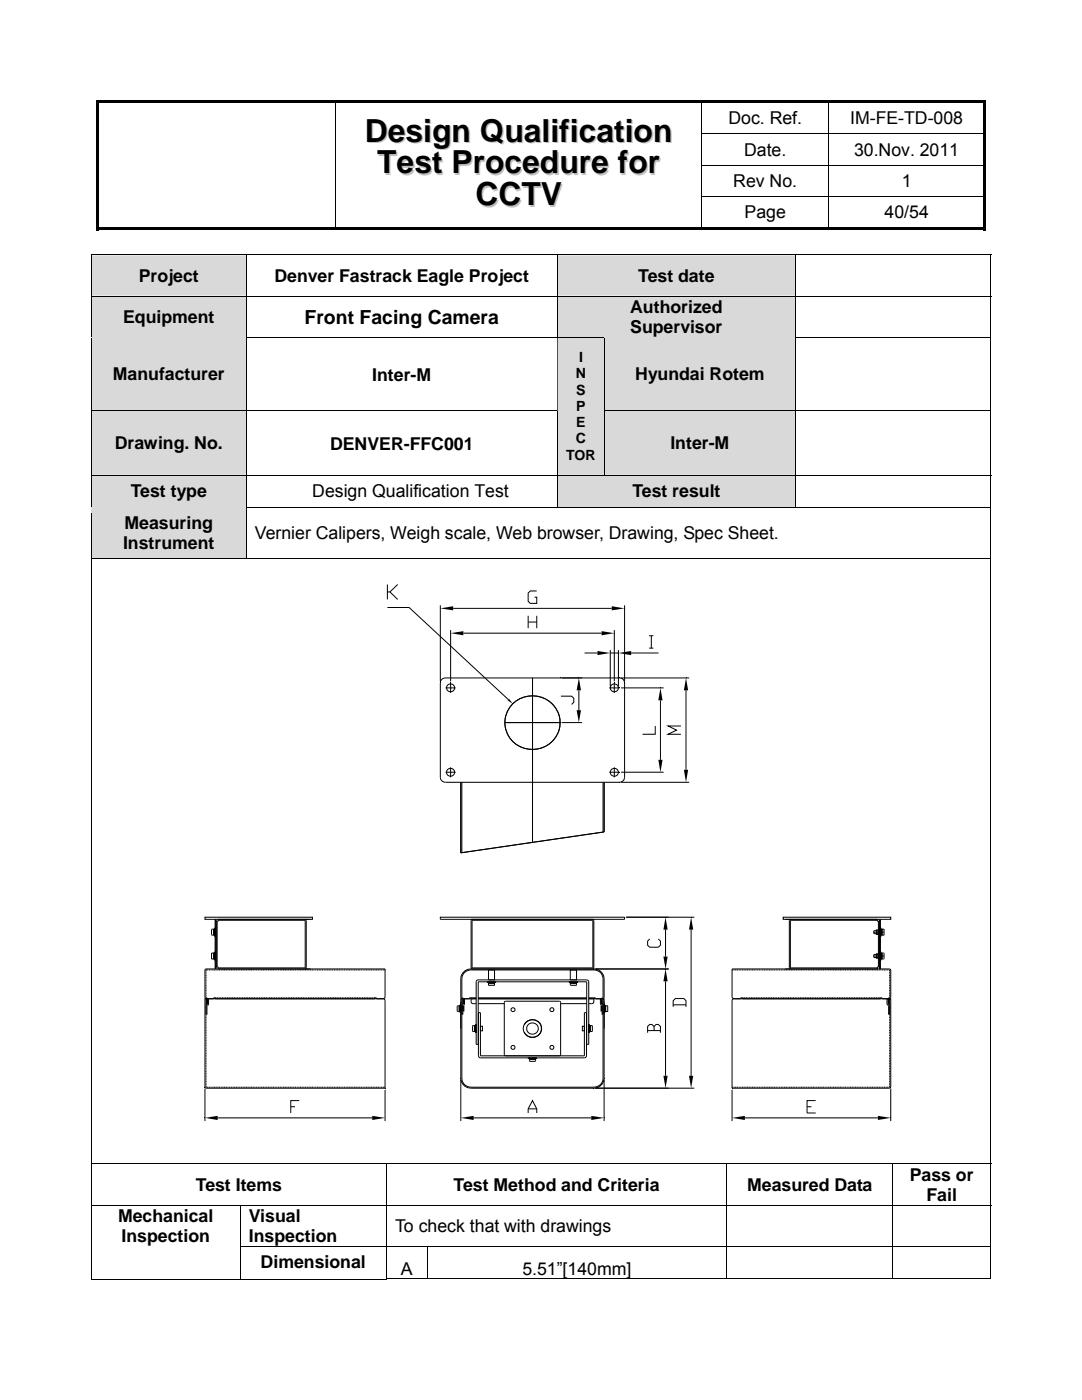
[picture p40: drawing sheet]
<svg xmlns="http://www.w3.org/2000/svg" width="216mm" height="279mm" viewBox="0 0 216 279" stroke-linecap="round" stroke-linejoin="round" font-family="sans-serif">
<defs><g id="words">
<g font-size="6.3">
<text x="72.8" y="28.3">Design Qualification</text>
<text x="75.3" y="34.6">Test Procedure for</text>
<text x="94.9" y="41">CCTV</text>
</g>
<text font-size="3.9" x="60.8" y="64.7">Front Facing Camera</text>
<g font-size="3.5">
<text x="145.4" y="24.8">Doc. Ref.</text>
<text x="169.6" y="24.8">IM-FE-TD-008</text>
<text x="148.5" y="31.1">Date.</text>
<text x="170.4" y="31.1">30.Nov. 2011</text>
<text x="146.3" y="37.3">Rev No.</text>
<text x="179.9" y="37.3">1</text>
<text x="148.6" y="43.6">Page</text>
<text x="176.5" y="43.6">40/54</text>
<text x="27.7" y="56.2">Project</text>
<text x="54.8" y="56.3">Denver Fastrack Eagle Project</text>
<text x="127.3" y="56.2">Test date</text>
<text x="24.6" y="64.5">Equipment</text>
<text x="125.8" y="62.4">Authorized</text>
<text x="125.8" y="66.5">Supervisor</text>
<text x="22.5" y="75.9">Manufacturer</text>
<text x="74.3" y="76">Inter-M</text>
<text x="126.7" y="75.9">Hyundai Rotem</text>
<text x="22.9" y="89.7">Drawing. No.</text>
<text x="65.8" y="89.8">DENVER-FFC001</text>
<text x="133.8" y="89.7">Inter-M</text>
<text x="26.1" y="99.3">Test type</text>
<text x="62.3" y="99.3">Design Qualification Test</text>
<text x="126.2" y="99.3">Test result</text>
<text x="24.8" y="105.6">Measuring</text>
<text x="50.9" y="107.6">Vernier Calipers, Weigh scale, Web browser, Drawing, Spec Sheet.</text>
<text x="24.6" y="109.6">Instrument</text>
<text x="39.1" y="237.6">Test Items</text>
<text x="90.5" y="237.6">Test Method and Criteria</text>
<text x="149.1" y="237.6">Measured Data</text>
<text x="181.5" y="235.6">Pass or</text>
<text x="184.9" y="239.7">Fail</text>
<text x="23.6" y="243.8">Mechanical</text>
<text x="49.7" y="243.8">Visual</text>
<text x="78.8" y="245.8">To check that with drawings</text>
<text x="24.3" y="247.9">Inspection</text>
<text x="49.7" y="247.9">Inspection</text>
<text x="52" y="253.2">Dimensional</text>
<text x="80" y="254.4">A</text>
<text x="104.2" y="254.4">5.51”[140mm]</text>
</g>
<g font-size="2.8">
<text x="114.9" y="75.5">N</text>
<text x="115.5" y="72.3">I</text>
<text x="115" y="78.8">S</text>
<text x="115" y="82">P</text>
<text x="114.9" y="88.5">C</text>
<text x="115" y="85.3">E</text>
<text x="113" y="91.7">TOR</text>
</g>
</g></defs>
<g fill="#000">
<path d="M19.2 20h.5v.5h-.5zM19.2 20h177.5v.5h-177.5zM19.2 20.5h.5v6.1h-.5zM19.2 26.6h.5v.2h-.5zM19.2 26.8h.5v6.1h-.5zM19.2 32.9h.5v.1h-.5zM19.2 33h.5v6.1h-.5zM19.2 39.1h.5v.2h-.5zM66.9 26.6h.2v.2h-.2zM66.9 32.9h.2v.1h-.2zM66.9 39.1h.2v.2h-.2zM139.9 26.6h.2v.2h-.2z"/>
<path d="M139.9 32.9h.2v.1h-.2zM139.9 39.1h.2v.2h-.2zM196.2 20h.5v.5h-.5zM196.2 20.5h.5v6.1h-.5zM196.2 26.8h.5v6.1h-.5zM196.2 33h.5v6.1h-.5zM19.2 39.3h.5v6.6h-.5zM19.2 45.4h47.7v.5h-47.7zM66.9 45.4h73v.5h-73zM139.9 45.4h25.4v.5h-25.4zM165.3 45.4h30.9v.5h-30.9zM196.2 39.3h.5v6.6h-.5z"/>
<path d="M196.2 45.4h.5v.5h-.5z"/>
</g>
<g fill="none" stroke="#000" stroke-width=".2">
<path d="M67 20.5v6.1M67 26.8v6.1M67 33v6.1M67 39.3v6.1M140 20.5v6.1M140 26.8v6.1M140 33v6.1M140 39.3v6.1M140.1 26.7h56.6M165.4 20.5v6.1M165.4 26.8v6.1M165.4 33v6.1"/>
<path d="M165.4 39.3v6.1M196.7 33h-56.6M196.7 39.2h-56.6"/>
</g>
<g fill="#d9d9d9">
<path d="M18.3 51h30.8v8h-30.8z"/>
<path d="M20 52.9h27.4v4.1h-27.4z"/>
<path d="M111.3 51h47.4v8h-47.4z"/>
<path d="M113 52.9h44v4.1h-44z"/>
</g>
<path d="M18.2 50.8h.1v.2h-.1zM197.6 50.8h.2v.2h-.2z" fill="#000"/>
<path d="M18.2 50.9h179.6M18.2 51v8M49.1 51v8M111.2 51v8M158.7 51v8M197.7 51v8" fill="none" stroke="#000" stroke-width=".2"/>
<g fill="#d9d9d9">
<path d="M18.3 59.2h30.8v8.1h-30.8z"/>
<path d="M20 61.2h27.4v4h-27.4z"/>
<path d="M111.3 59.2h47.4v8.1h-47.4z"/>
<path d="M113 59.2h44v4h-44z"/>
<path d="M113 63.2h44v4.1h-44z"/>
</g>
<path d="M18.2 59.1h179.6M18.2 59.2v8.1M49.1 59.2v8.1M111.2 59.2v8.1M158.7 59.2v8.1M197.7 59.2v8.1" fill="none" stroke="#000" stroke-width=".2"/>
<g fill="#d9d9d9">
<path d="M18.3 67.5h30.8v14.5h-30.8z"/>
<path d="M20 72.6h27.4v4.1h-27.4z"/>
<path d="M120.7 67.5h38v14.5h-38z"/>
<path d="M122.4 72.6h34.6v4.1h-34.6z"/>
</g>
<path d="M18.2 67.3h.1v.1h-.1zM49.1 67.3l.1 .1zM158.7 67.3v.1zM197.6 67.3h.2v.1h-.2z" fill="#000"/>
<path d="M18.2 67.4v14.6M18.3 67.3h30.8M49.1 67.4v14.6M49.2 67.3h62M111.2 67.4h9.5M111.2 67.4v14.6M120.6 67.3h38.1M120.6 67.4v14.6M158.7 67.4v14.6M158.7 67.3h38.9M197.7 67.4v14.6" fill="none" stroke="#000" stroke-width=".2"/>
<path d="M18.3 67.4h30.8M120.7 67.4h38" fill="none" stroke="#d9d9d9" stroke-width=".2"/>
<g fill="#d9d9d9">
<path d="M18.3 82.1h30.8v12.7h-30.8z"/>
<path d="M20 86.4h27.4v4.1h-27.4z"/>
<path d="M111.3 67.5h9.3v27.3h-9.3z"/>
<path d="M113 69.7h5.9v3.2h-5.9z"/>
<path d="M113 72.9h5.9v3.3h-5.9z"/>
<path d="M113 76.2h5.9v3.2h-5.9z"/>
<path d="M113 79.4h5.9v3.3h-5.9z"/>
<path d="M113 82.7h5.9v3.2h-5.9z"/>
<path d="M113 85.9h5.9v3.2h-5.9z"/>
<path d="M113 89.1h5.9v3.3h-5.9z"/>
<path d="M120.7 82.1h38v12.7h-38z"/>
<path d="M122.4 86.4h34.6v4.1h-34.6z"/>
</g>
<path d="M18.2 82h.1v.1h-.1zM49.1 82l.1 .1zM111.2 82l.1 .1zM120.6 82l.1 .1zM158.7 82v.1zM197.6 82h.2v.1h-.2z" fill="#000"/>
<path d="M18.2 82.1v12.7M18.3 82h30.8M49.1 82.1v12.7M49.2 82h62M111.2 82.1v12.7M120.6 82.1v12.7M120.7 82h38M158.7 82.1v12.7M158.7 82h38.9M197.7 82.1v12.7" fill="none" stroke="#000" stroke-width=".2"/>
<path d="M18.3 82.1h30.8M120.7 82.1h38" fill="none" stroke="#d9d9d9" stroke-width=".2"/>
<g fill="#d9d9d9">
<path d="M18.3 94.9h30.8v6.3h-30.8z"/>
<path d="M20 96h27.4v4.1h-27.4z"/>
<path d="M111.3 94.9h47.4v6.3h-47.4z"/>
<path d="M113 96h44v4.1h-44z"/>
</g>
<path d="M18.2 94.8h179.6M18.2 94.8v6.4M49.1 94.8v6.4M111.2 94.8v6.4M158.7 94.8v6.4M197.7 94.8v6.4" fill="none" stroke="#000" stroke-width=".2"/>
<g fill="#d9d9d9">
<path d="M18.3 101.3h30.8v10.1h-30.8z"/>
<path d="M20 102.3h27.4v4.1h-27.4z"/>
<path d="M20 106.4h27.4v4h-27.4z"/>
</g>
<path d="M18.2 101.2h.1v1.1h-.1z" fill="#000"/>
<path d="M18.3 101.3h30.8" fill="none" stroke="#000" stroke-width=".2"/>
<path d="M18.3 101.3h30.8v1h-30.8z" fill="#d9d9d9"/>
<path d="M49.1 101.2l.1 1.1zM197.6 101.2h.2v1.1h-.2zM197.6 111.4l.2 .1zM18.2 248.6h.1v.2h-.1zM47.8 248.6h.2v.2h-.2zM77 248.6h.2v.2h-.2zM77 255.2h.2v.2h-.2zM85.1 248.7l.2 .1zM144.9 248.6h.2v.2h-.2zM144.9 255.2l.1 .1zM178.1 248.6h.1v.2h-.1zM197.6 248.6h.2v.2h-.2z" fill="#000"/>
<g fill="none" stroke="#000" stroke-width=".2">
<path d="M18.2 111.5h179.4M18.2 102.3v9.1M18.2 111.5v120.7M49.1 102.3v9.1M49.2 101.3h148.4M77.3 116.6v3M77.8 118.1l1.6 1.5M79.4 116.6l-1.6 1.5h-.5M107.1 117.9h-1.3l-.4 .5v1.6l.4 .4h1.3v-1.2h-.4M197.7 102.3v9.1M197.7 111.5v120.7M77.3 121.2h4.3l19.8 18.4"/>
<path d="M87.9 120.8v15.2M88.1 135.7l.2-.2 .6-.2h34.7a.97 .97 0 0 1 1 1v18.8a1.02 1.02 0 0 1-1 1h-34.7a1.02 1.02 0 0 1-1-1v-18.8zM88.9 137.3h2M89.9 125.8v10.2M89.9 136.3v2M90.4 121.4h31.7M92.5 126.4h27.5M105.4 122.9v2.5M105.4 124.1h1.7M106.3 135.3v32.8M107.1 122.9v2.5M111.9 138.9h2.1l.5 .4v.9l-.5 .4"/>
<path d="M112.1 135.3h4M115.5 137.8v3.9M116.6 130.3h2.6M121.6 137.3h2M121.8 130.3h1.6M121.8 129.7v7.3M122.6 125.8v10.2M122.6 136.3v2M123.4 129.7v7.3M123.9 137.3h8.5M123.9 135.3h13.6M124.6 120.8v15.2"/>
<path d="M125.9 130.3h5.5M129.5 126.9h.9M129.5 129.3h.9M130 126.9v2.4M131.8 139.8v11.8M136.9 137.8v15.8M88.9 154.1h2M89.9 153.1v2M91.9 156.1v14.1l28.6-4.2v-9.9M92.2 156.1v14.1M100.7 144.2h11.1M102.3 140.5a5.4 5.4 0 0 1 7.5-.3 5.4 5.4 0 0 1 .6 7.5 5.4 5.4 0 0 1-7.7 .6 5.4 5.4 0 0 1-.4-7.8z"/>
<path d="M112.1 144.2h4M120.3 156.1v9.9M121.6 154.1h2M122.6 153.1v2M123.9 154.1h8.5M123.9 156.1h13.6M130.7 144.9v1.6h-2.5M135.9 144.9h-2.6l1.7 .8-1.7 .8h2.6M40.9 183h21.4v.5h-21.4zM40.9 199.3l35.7 .1 .2 .3v17.5l-35.9-.1zM41.1 198.8v.3l.3 .2v1h-.3v-1M41.1 193.9v.3"/>
<path d="M41.1 194.3v.2M41.1 194.6v.2M41.1 194.9v.3M41.1 195.2v.3M41.1 195.6v.2M41.1 195.9v.2M41.1 196.2v.3M41.1 196.6v.2M41.1 196.9v.2M41.1 197.2v.2M41.1 197.5v.3M41.1 197.9v.2"/>
<path d="M41.1 198.2v.2M41.1 198.5v.3M41.1 199.7v.2M41.2 193.6h-.1v.2M41.3 193.6h.3M41.7 193.6h.2M42 193.6h.2M42.2 190.2l.4 .1-.1 1.1-.3-.1zM42.2 185.5h.4l-.1 1.1-.3-.1zM42.3 193.6h.3M42.6 185.4h.2v1.2h-.2zM42.6 190.2h.2v1.2h-.2z"/>
<path d="M42.7 193.6h.2M42.8 185.3h.1v1.5h-.1zM42.8 190h.1v1.6h-.1zM42.9 199.1v.2M42.9 183.6h.2v9.7h-.2zM43 193.6h.2M43.1 199.1h-.5v.2M43.2 199.1h.3M43.3 183.9v9.1M43.3 193.6h.3M43.5 183.7h17.4v9.5h-17.4M43.6 199.1h.2"/>
<path d="M43.7 193.6h.2M43.9 199.1h.3M44 193.6h.3M44.3 199.1h.2M44.3 193.6h.3M44.6 199.1h.2M44.7 193.6h.2M44.9 199.1h.3M45 193.6h.3M45.3 199.1h.2M45.4 193.6h.2M45.6 199.1h.2"/>
<path d="M45.7 193.6h.2M45.9 199.1h.3M46 193.6h.3M46.3 199.1h.2M46.4 193.6h.2M46.6 199.1h.3M46.7 193.6h.2M46.9 199.1h.3M47 193.6h.3M47.3 199.1h.2M47.4 193.6h.2M47.6 199.1h.3"/>
<path d="M47.7 193.6h.3M48 199.1h.2M48.1 193.6h.2M48.3 199.1h.2M48.4 193.6h.2M48.6 199.1h.3M48.7 193.6h.3M49 199.1h.2M49.1 193.6h.2M49.3 199.1h.3M49.4 193.6h.2M49.6 199.1h.3"/>
<path d="M49.7 193.6h.3M50 199.1h.2M50.1 193.6h.2M50.3 199.1h.3M50.4 193.6h.3M50.7 199.1h.2M50.8 193.6h.2M51 199.1h.2M51.1 193.6h.2M51.3 199.1h.3M51.4 193.6h.3M51.7 199.1h.2"/>
<path d="M51.8 193.6h.2M52 199.1h.2M52.1 193.6h.2M52.3 199.1h.3M52.4 193.6h.3M52.7 199.1h.2M52.8 193.6h.2M53 199.1h.3M53.1 193.6h.3M53.4 199.1h.2M53.4 193.6h.3M53.7 199.1h.2"/>
<path d="M53.8 193.6h.2M54 199.1h.3M54.1 193.6h.3M54.4 199.1h.2M54.5 193.6h.2M54.7 199.1h.2M54.8 193.6h.2M55 199.1h.3M55.1 193.6h.3M55.4 199.1h.2M55.5 193.6h.2M55.7 199.1h.3"/>
<path d="M55.8 193.6h.2M56 199.1h.3M56.1 193.6h.3M56.4 199.1h.2M56.5 193.6h.2M56.7 199.1h.3M56.8 193.6h.3M57.1 199.1h.2M57.2 193.6h.2M57.4 199.1h.2M57.5 193.6h.2M57.7 199.1h.3"/>
<path d="M57.8 193.6h.3M58.1 199.1h.2M58.2 193.6h.2M58.4 199.1h.3M58.5 193.6h.2M58.7 199.1h.3M58.8 193.6h.3M59.1 199.1h.2M59.2 193.6h.2M59.4 199.1h.3M59.5 193.6h.3M59.8 199.1h.2"/>
<path d="M59.9 193.6h.2M60.1 199.1h.2M60.2 193.6h.2M60.4 199.1h.3M60.5 193.6h.3M60.8 199.1h.2M60.9 193.6h.2M60.9 183.5l.2 .2v9.5l-.2 .2M61.1 199.1h.2M61.2 193.6h.2M61.4 199.1h.3M61.5 193.6h.3"/>
<path d="M61.8 199.1h.2M61.9 193.6h.2M61.9 183.5h-18.4v.4h-.4v9.1h.4v.4M62.1 199.1h.3M62.2 193.6h.3M62.4 199.1h.3M62.5 193.6h.3M62.8 199.1h.2M62.9 193.6h.2M63.1 199.1h.3M63.2 193.6h.3M63.5 199.1h.2"/>
<path d="M63.6 193.6h.2M63.8 199.1h.2M63.9 193.6h.2M64.1 199.1h.3M64.2 193.6h.3M64.5 199.1h.2M64.6 193.6h.2M64.8 199.1h.2M64.9 193.6h.3M65.2 199.1h.2M65.3 193.6h.2M65.5 199.1h.2"/>
<path d="M65.6 193.6h.2M65.8 199.1h.3M65.9 193.6h.3M66.1 199.1h.3M66.3 193.6h.2M66.5 199.1h.2M66.6 193.6h.2M66.8 199.1h.3M66.9 193.6h.3M67.2 199.1h.2M67.3 193.6h.2M67.5 199.1h.3"/>
<path d="M67.6 193.6h.2M67.8 199.1h.3M67.9 193.6h.3M68.2 199.1h.2M68.3 193.6h.2M68.5 199.1h.2M68.6 193.6h.3M68.9 199.1h.2M69 193.6h.2M69.2 199.1h.2M69.3 193.6h.2M69.5 199.1h.3"/>
<path d="M69.6 193.6h.3M69.9 199.1h.2M70 193.6h.2M70.2 199.1h.2M70.3 193.6h.2M70.5 199.1h.3M70.6 193.6h.3M70.9 199.1h.2M71 193.6h.2M71.2 199.1h.3M71.3 193.6h.3M71.5 199.1h.3"/>
<path d="M71.6 193.6h.3M71.9 199.1h.2M72 193.6h.2M72.2 199.1h.3M72.3 193.6h.3M72.6 199.1h.2M72.7 193.6h.2M72.9 199.1h.3M73 193.6h.2M73.2 199.1h.3M73.3 193.6h.3M73.6 199.1h.2"/>
<path d="M73.7 193.6h.2M73.9 199.1h.2M74 193.6h.3M74.3 199.1h.2M74.3 193.6h.3M74.6 199.1h.5v.2M74.7 193.6h.2M74.8 199.1v.2M75 193.6h.3M75.4 193.6h.2M75.7 193.6h.2M76 193.6h.3"/>
<path d="M76.4 193.6h.2M76.4 199.3l.4-.2v-.2v-5.5h-35.7l-.2 .2v5.5l.2 .2v.3M76.7 193.6h.1M87.9 183h36.7v.5h-36.7zM92.4 194.1a2.07 2.07 0 0 1 1.6-.7h24.5a2.01 2.01 0 0 1 2 1.9v3.8l-.2 .2v15.9a1.8 1.8 0 0 1-1.8 1.8h-24.5a1.83 1.83 0 0 1-1.8-1.8v-15.9l-.3-.2v-3.8l.1-.4zM94 199.1v1l.4 .2h.6M94.2 193.4l-.2-.2v-9.7h24.3l.2 .2v9.5l-.2 .2M94.2 183.7h24.1v9.5h-24.1zM95 199.1h-1.3v.2M95 199.3h-3.1v15.9a2.03 2.03 0 0 0 2.1 2h24.5a2.06 2.06 0 0 0 2-2v-15.9h-3M95.1 195.7l.3-.1h21.9l.2 .3v12.5h-.4v-12.5h-21.7v12.5h-.4zM95.4 199.1h21.7"/>
<path d="M97.3 196h1.6zM97.5 196h1.2v.2h-1.2zM97.5 193.6h1.2v2h-1.2zM97.5 196.3l1.1-.1 .1 .4h-1.1zM113.6 196h1.6zM113.8 196h1.2v.2h-1.2zM113.8 193.6h1.2v2h-1.2zM113.8 196.3l1.1-.1 .1 .4h-1.1zM117.1 199.3h-21.7M117.5 199.1h1.3v.2M118.5 199.1l-.1 1-.3 .2h-.6M118.8 193.4h14.6"/>
<path d="M120.3 199.3v1h-.2v-1l.2-.2v-3.8a1.78 1.78 0 0 0-1.8-1.7h-24.5a1.81 1.81 0 0 0-1.8 1.7v3.8l.2 .2v1h-.2v-1M124.9 183h13.6M129.6 187.4l-.4 .4v.8l.4 .4h1.8l.4-.4v-.8l-.4-.4M132.8 185.5v5.4M132.8 195.9v18.8M137.9 185.5v29.2M146.1 193.6h.2M146.1 199.5l.4-.2h31.2v17.8l-31.6 .1zM146.3 193.6h.3M146.7 193.6h.2M147 193.6h.3M147.4 193.6h.2"/>
<path d="M147.7 193.6h.2M148 193.6h.3M148.1 199.1v.2M148.4 193.6h.2M148.4 199.1h-.6v.2M148.5 199.1h.2M148.7 193.6h.3M148.8 199.1h.3M149 193.6h.3M149.1 199.1h.3M149.4 193.6h.2M149.5 199.1h.2"/>
<path d="M149.7 193.6h.3M149.8 199.1h.3M150.1 193.6h.2M150.2 199.1h.2M150.4 193.6h.2M150.5 199.1h.2M150.7 193.6h.3M150.8 199.1h.3M151.1 193.6h.2M151.2 199.1h.2M151.4 193.6h.2M151.5 199.1h.2"/>
<path d="M151.7 193.6h.3M151.8 199.1h.3M152.1 193.6h.2M152.2 199.1h.2M152.4 193.6h.3M152.5 199.1h.3M152.7 193.6h.3M152.8 199.1h.3M153.1 193.6h.2M153.2 199.1h.2M153.4 193.6h.3M153.5 199.1h.3"/>
<path d="M153.8 193.6h.2M153.9 199.1h.2M154.1 193.6h.2M154.2 199.1h.3M154.4 193.6h.3M154.5 199.1h.3M154.8 193.6h.2M154.9 199.1h.2M155.1 193.6h.2M155.2 199.1h.2M155.4 193.6h.3M155.6 199.1h.2"/>
<path d="M155.8 193.6h.2M155.9 199.1h.2M156.1 193.6h.3M156.2 199.1h.3M156.3 183h21.4v.5h-21.4zM156.4 193.6h.3M156.5 199.1h.3M156.7 183.5h18.4v.4h.4v9.1h-.4v.4M156.8 193.6h.2M156.9 199.1h.2M157.1 193.6h.3M157.2 199.1h.3"/>
<path d="M157.5 193.6h.2M157.6 199.1h.2M157.7 183.5l-.2 .2v9.5l.2 .2M157.8 193.6h.3M157.9 199.1h.3M158.1 193.6h.3M158.2 199.1h.3M158.5 193.6h.2M158.6 199.1h.2M158.8 193.6h.2M158.9 199.1h.3M159.2 193.6h.2"/>
<path d="M159.3 199.1h.2M159.5 193.6h.2M159.6 199.1h.2M159.8 193.6h.3M159.9 199.1h.3M160.1 193.6h.3M160.3 199.1h.2M160.5 193.6h.2M160.6 199.1h.2M160.8 193.6h.3M160.9 199.1h.3M161.2 193.6h.2"/>
<path d="M161.3 199.1h.2M161.5 193.6h.3M161.6 199.1h.3M161.8 193.6h.3M161.9 199.1h.3M162.2 193.6h.2M162.3 199.1h.2M162.5 193.6h.3M162.6 199.1h.3M162.9 193.6h.2M163 199.1h.2M163.2 193.6h.2"/>
<path d="M163.3 199.1h.3M163.5 193.6h.3M163.6 199.1h.3M163.9 193.6h.2M164 199.1h.2M164.2 193.6h.2M164.3 199.1h.3M164.5 193.6h.3M164.6 199.1h.3M164.9 193.6h.2M165 199.1h.2M165.2 193.6h.3"/>
<path d="M165.3 199.1h.3M165.5 193.6h.3M165.7 199.1h.2M165.9 193.6h.2M166 199.1h.2M166.2 193.6h.3M166.3 199.1h.3M166.6 193.6h.2M166.7 199.1h.2M166.9 193.6h.3M167 199.1h.3M167.2 193.6h.3"/>
<path d="M167.3 199.1h.3M167.6 193.6h.2M167.7 199.1h.2M167.9 193.6h.2M168 199.1h.3M168.3 193.6h.2M168.4 199.1h.2M168.6 193.6h.2M168.7 199.1h.2M168.9 193.6h.3M169 199.1h.3M169.3 193.6h.2"/>
<path d="M169.4 199.1h.2M169.6 193.6h.2M169.7 199.1h.2M169.9 193.6h.3M170 199.1h.3M170.3 193.6h.2M170.4 199.1h.2M170.6 193.6h.3M170.7 199.1h.3M170.9 193.6h.3M171 199.1h.3M171.3 193.6h.2"/>
<path d="M171.4 199.1h.2M171.6 193.6h.3M171.7 199.1h.3M172 193.6h.2M172.1 199.1h.2M172.3 193.6h.2M172.4 199.1h.2M172.6 193.6h.3M172.7 199.1h.3M173 193.6h.2M173.1 199.1h.2M173.3 193.6h.2"/>
<path d="M173.4 199.1h.3M173.6 193.6h.3M173.7 199.1h.3M174 193.6h.2M174.1 199.1h.2M174.3 193.6h.3M174.3 190.8h2.1M174.3 186h2.1M174.4 199.1h.3M174.6 193.6h.3M174.8 199.1h.2M174.9 185.6h.4v.9h-.4z"/>
<path d="M174.9 190.4h.4v.8h-.4zM175 193.6h.2M175.1 183.7h-17.4v9.5h17.4M175.1 199.1h.2M175.3 183.9v9.1M175.3 193.6h.3M175.4 199.1h.6v.2h1.5l.2-.2v-5.5l-.2-.2h-31.4v5.5v.2l.4 .2M175.5 183.6h.2v9.7h-.2zM175.7 193.6h.2M175.7 190h.1v1.6h-.1zM175.7 185.3h.1v1.5h-.1zM175.7 199.1v.2"/>
<path d="M175.8 190.2h.2v1.2h-.2zM175.8 185.4h.2v1.2h-.2zM176 190.5l-1.7 .1 .2 .5h1.5M176 185.7l-1.7 .1 .2 .5h1.5M176 193.6h.2M176 190.2l.4 .1v1.1h-.4zM176 185.5h.4v1.1h-.4zM176.3 193.6h.3M176.7 193.6h.2M177 193.6h.2M177.3 193.6h.2v.2M177.5 198.8v.3l-.2 .2v1h.2v-1"/>
<path d="M177.5 193.9v.3M177.5 194.3v.2M177.5 194.6v.2M177.5 194.9v.3M177.5 195.2v.3M177.5 195.6v.2M177.5 195.9v.2M177.5 196.2v.3M177.5 196.6v.2M177.5 196.9v.2M177.5 197.2v.2M177.5 197.5v.3"/>
<path d="M177.5 197.9v.2M177.5 198.2v.2M177.5 198.5v.3M177.5 199.3v.3M177.5 199.7v.2M40.9 217.3v6.4M41.1 216.7v.3h.1M41.1 200v.2M41.1 200.3v2.2M41.1 202.6v.3M41.1 202.9v.3M41.1 203.3v.2"/>
<path d="M41.1 203.6v.3M41.1 203.9v.3M41.1 204.3v.2M41.1 204.6v.2M41.1 204.9v.3M41.1 205.3v.2M41.1 205.6v.2M41.1 205.9v.2M41.1 206.2v.3M41.1 206.6v.2M41.1 206.9v.2M41.1 207.2v.3"/>
<path d="M41.1 207.5v.3M41.1 207.9v.2M41.1 208.2v.2M41.1 208.5v.2M41.1 208.9v.2M41.1 209.2v.2M41.1 209.5v.2M41.1 209.8v.3M41.1 210.1v.3M41.1 210.5v.2M41.1 210.8v.2M41.1 211.1v.3"/>
<path d="M41.1 211.5v.2M41.1 211.8v.2M41.1 212.1v.2M41.1 212.4v.3M41.1 212.8v.2M41.1 213.1v.2M41.1 213.4v.3M41.1 213.7v.3M41.1 214.1v.2M41.1 214.4v.3M41.1 214.7v.3M41.1 215.1v.2"/>
<path d="M41.1 215.4v.2M41.1 215.7v.3M41.1 216v.3M41.1 216.4v.2M41.1 200.6l.3-.2v-1h.2v1v.2h-.3v1.8h-.2M41.3 217h.3M41.7 217h.2M42 217h.2M42.3 217h.3M42.7 217h.2M43 217h.2M43.3 217h.3"/>
<path d="M43.7 217h.2M44 217h.3M44.3 217h.3M44.7 217h.2M45 217h.3M45.4 217h.2M45.7 217h.2M46 217h.3M46.4 217h.2M46.7 217h.2M47 217h.3M47.4 217h.2"/>
<path d="M47.7 217h.3M48.1 217h.2M48.4 217h.2M48.7 217h.3M49.1 217h.2M49.4 217h.2M49.7 217h.3M50.1 217h.2M50.4 217h.3M50.8 217h.2M51.1 217h.2M51.4 217h.3"/>
<path d="M51.8 217h.2M52.1 217h.2M52.4 217h.3M52.8 217h.2M53.1 217h.3M53.4 217h.3M53.8 217h.2M54.1 217h.3M54.5 217h.2M54.8 217h.2M55.1 217h.3M55.5 217h.2"/>
<path d="M55.8 217h.2M56.1 217h.3M56.5 217h.2M56.8 217h.3M57.2 217h.2M57.5 217h.2M57.8 217h.3M58.2 217h.2M58.5 217h.2M58.8 217h.3M59.2 217h.2M59.5 217h.3"/>
<path d="M59.7 219.6h-1.7v2.5M59.9 217h.2M60.2 217h.2M60.5 217h.3M60.9 217h.2M61.2 217h.2M61.5 217h.3M61.9 217h.2M62.2 217h.3M62.5 217h.3M62.9 217h.2M63.2 217h.3"/>
<path d="M63.6 217h.2M63.9 217h.2M64.2 217h.3M64.6 217h.2M64.9 217h.3M65.3 217h.2M65.6 217h.2M65.9 217h.3M66.3 217h.2M66.6 217h.2M66.9 217h.3M67.3 217h.2"/>
<path d="M67.6 217h.2M67.9 217h.3M68.3 217h.2M68.6 217h.3M69 217h.2M69.3 217h.2M69.6 217h.3M70 217h.2M70.3 217h.2M70.6 217h.3M71 217h.2M71.3 217h.3"/>
<path d="M71.6 217h.3M72 217h.2M72.3 217h.3M72.7 217h.2M73 217h.2M73.3 217h.3M73.7 217h.2M74 217h.3M74.3 217h.3M74.7 217h.2M75 217h.3M75.4 217h.2"/>
<path d="M75.7 217h.2M76 217h.3M76.4 217h.2M76.7 217h.1M76.8 217.5v6.2M91.3 200.7l.3 .1v1.1l-.4-.1zM91.6 200.7h.2v1.2h-.2zM91.8 200.5h.1v1.6h-.1zM91.9 215.5v8.2M92.2 200.6l.3-.2v-1h.2v1l-.3 .2v1.8h-.2M92.4 200.9h.2v.9h-.2zM94.3 204.7l.4 .1-.1 1.1-.3-.1z"/>
<path d="M94.7 204.7h.2v1.2h-.2zM94.9 204.5h.1v1.6h-.1zM95.4 200.3h5.2M95.5 202.1h.4v8.6h20.7v-8.6h.4v8.8l-.4 .2h-20.9l-.2-.4zM95.9 204.8h.4v.9h-.4zM104.6 204.6a1.78 1.78 0 0 1 2.7-.7 1.78 1.78 0 0 1 0 2.8 1.78 1.78 0 0 1-2.7-.7M105.4 211.1h1.7v.1h-1.7zM105.6 211.2h1.3v.2h-1.3zM105.7 211.5l1.1-.1 .1 .3-1.2 .1zM111.7 210.7l.2-.2-.1-10.6-11-.1-.2 .2v10.5l.2 .2M111.9 200.3h5.2M116.2 204.8h.4v.9h-.4z"/>
<path d="M117.5 204.5h.1v1.6h-.1zM117.6 204.7h.2v1.2h-.2zM117.8 204.7l.4 .1-.1 1.1-.3-.1zM118.8 217.2h19.7M119.9 200.9h.2v.9h-.2zM120.3 200.6v-.1l-.3-.1v-1h-.2v1l.3 .2v1.8h.2M120.5 200.5h.1v1.6h-.1zM120.5 215.5v8.2M120.6 200.7h.2v1.2h-.2zM120.9 200.7l.4 .1-.1 1.1-.4-.1zM129.2 205.7h2.6M130.5 204.9l-.4-.5h-.5l-.4 .5v1.2"/>
<path d="M130.5 205.7v-.8l.4-.5h.5l.4 .5v1.2M134.3 200.5h2.6M134.3 200.9v-1.2l.5-.4h1.7l.4 .4v1.2M146.1 217.5v6.2M146.1 217h.2M146.3 217h.3M146.7 217h.2M147 217h.3M147.4 217h.2M147.7 217h.2M148 217h.3M148.4 217h.2"/>
<path d="M148.7 217h.3M149 217h.3M149.4 217h.2M149.7 217h.3M150.1 217h.2M150.4 217h.2M150.7 217h.3M151.1 217h.2M151.4 217h.2M151.7 217h.3M152.1 217h.2M152.4 217h.3"/>
<path d="M152.7 217h.3M153.1 217h.2M153.4 217h.3M153.8 217h.2M154.1 217h.2M154.4 217h.3M154.8 217h.2M155.1 217h.2M155.4 217h.3M155.8 217h.2M156.1 217h.3M156.4 217h.3"/>
<path d="M156.8 217h.2M157.1 217h.3M157.5 217h.2M157.8 217h.3M158.1 217h.3M158.5 217h.2M158.8 217h.2M159.2 217h.2M159.5 217h.2M159.8 217h.3M160.1 217h.3M160.5 217h.2"/>
<path d="M160.8 217h.3M161.2 217h.2M161.5 217h.3M161.8 217h.3M162.2 217h.2M162.5 217h.3M162.8 219.6h-1.8v2.5h1.8M162.9 217h.2M163.2 217h.2M163.5 217h.3M163.9 217h.2M164.2 217h.2"/>
<path d="M164.5 217h.3M164.9 217h.2M165.2 217h.3M165.5 217h.3M165.9 217h.2M166.2 217h.3M166.6 217h.2M166.9 217h.3M167.2 217h.3M167.6 217h.2M167.9 217h.2M168.3 217h.2"/>
<path d="M168.6 217h.2M168.9 217h.3M169.3 217h.2M169.6 217h.2M169.9 217h.3M170.3 217h.2M170.6 217h.3M170.9 217h.3M171.3 217h.2M171.6 217h.3M172 217h.2M172.3 217h.2"/>
<path d="M172.6 217h.3M173 217h.2M173.3 217h.2M173.6 217h.3M174 217h.2M174.3 217h.3M174.6 217h.3M175 217h.2M175.3 217h.3M175.7 217h.2M176 217h.2M176.3 217h.3"/>
<path d="M176.7 217h.2M177 217h.2M177.5 200.6l-.3-.2v-1h-.2v1l.3 .2v1.8h.2M177.5 216.7v.3h-.2M177.5 200v.2M177.5 200.3v2.2M177.5 202.6v.3M177.5 202.9v.3M177.5 203.3v.2M177.5 203.6v.3M177.5 203.9v.3M177.5 204.3v.2"/>
<path d="M177.5 204.6v.2M177.5 204.9v.3M177.5 205.3v.2M177.5 205.6v.2M177.5 205.9v.2M177.5 206.2v.3M177.5 206.6v.2M177.5 206.9v.2M177.5 207.2v.3M177.5 207.5v.3M177.5 207.9v.2M177.5 208.2v.2"/>
<path d="M177.5 208.5v.2M177.5 208.9v.2M177.5 209.2v.2M177.5 209.5v.2M177.5 209.8v.3M177.5 210.1v.3M177.5 210.5v.2M177.5 210.8v.2M177.5 211.1v.3M177.5 211.5v.2M177.5 211.8v.2M177.5 212.1v.2"/>
<path d="M177.5 212.4v.3M177.5 212.8v.2M177.5 213.1v.2M177.5 213.4v.3M177.5 213.7v.3M177.5 214.1v.2M177.5 214.4v.3M177.5 214.7v.3M177.5 215.1v.2M177.5 215.4v.2M177.5 215.7v.3M177.5 216v.3"/>
<path d="M177.5 216.4v.2M177.7 217.3v6.4M18.2 232.2h179.6M18.2 232.3v8.2M43.4 223.1h30.9M58 220.9h.9M77.1 232.3v8.2M94.5 223.1h23.5M105.4 222.1v-.8l.9-1.7 .8 1.7v.8M105.4 221.3h1.7M145 232.3v8.2M148.6 223.1h26.6"/>
<path d="M161 220.9h.9M178.2 232.3v8.2M197.7 232.3v8.2M18.2 240.5h179.6M18.2 255.3h29.6M18.2 240.5v8.1M18.2 248.8v6.6M47.9 240.5v8.1M47.9 248.8v6.6M48 248.7h29M48 255.3h29M77.1 240.5v8.1"/>
<path d="M77.1 248.8v6.6M77.2 248.7h67.7M77.2 255.2h67.7M85.2 248.8v6.4M145 240.5v8.1M145 248.8v6.4h52.6M145.1 248.7h33M178.2 240.5v8.1M178.2 248.8v6.4M178.2 248.7h19.4M197.7 240.5v8.1M197.7 248.8v6.5"/>
<circle cx="89.9" cy="137.3" r=".81"/>
<circle cx="122.6" cy="137.3" r=".81"/>
<circle cx="89.9" cy="154.1" r=".81"/>
<circle cx="122.6" cy="154.1" r=".81"/>
<circle cx="102.4" cy="209" r=".4"/>
<circle cx="102.4" cy="201.5" r=".39"/>
<circle cx="106.3" cy="205.3" r="1.81"/>
<circle cx="106.3" cy="205.3" r="1.15"/>
<circle cx="110.1" cy="209" r=".41"/>
<circle cx="110.1" cy="201.5" r=".4"/>
</g>
<g fill="#000">
<path d="M87.9 121.4l2.5-.4v.8zM89.9 126.4l2.6-.4v.8zM101.6 139.4l.7 1.1-1-.8zM115.5 135.3l.4 2.5h-.8zM119.2 129.9l2.6 .4-2.6 .4zM120 126l2.6 .4-2.6 .4zM122.1 121l2.5 .4-2.5 .4zM123.4 130.3l2.5-.4v.8zM131.8 137.3l.4 2.5h-.8zM136.9 135.3l.4 2.5h-.8zM115.1 141.7h.8l-.4 2.5zM131.4 151.6h.8l-.4 2.5z"/>
<path d="M136.5 153.6h.8l-.4 2.5zM132.8 193.4l.4 2.5h-.8zM132.4 190.9h.8l-.4 2.5zM132.8 183l.4 2.5h-.8zM137.9 183l.4 2.5h-.8zM132.4 214.7h.8l-.4 2.5zM137.5 214.7h.8l-.4 2.5zM40.9 223.1l2.5-.4v.8zM74.3 222.7l2.5 .4-2.5 .4zM91.9 223.1l2.6-.4v.8zM118 222.7l2.5 .4-2.5 .4zM146.1 223.1l2.5-.4v.8z"/>
<path d="M175.2 222.7l2.5 .4-2.5 .4z"/>
</g>
<use href="#words"/>
</svg>
